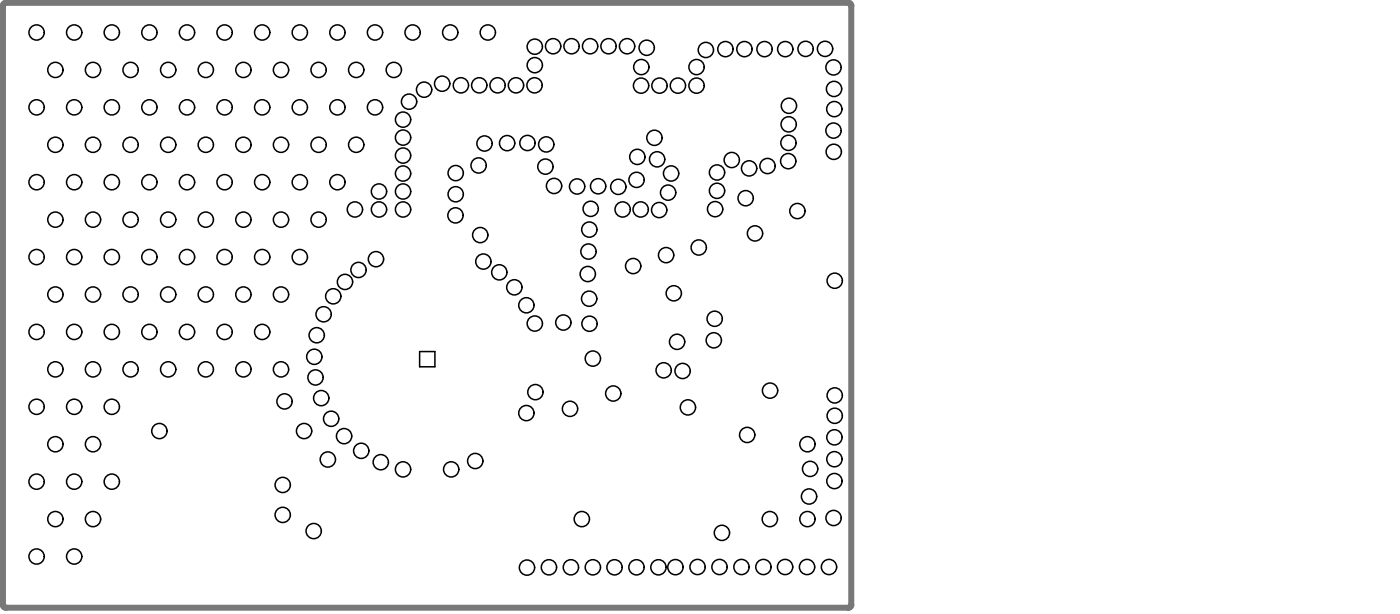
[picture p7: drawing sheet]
<svg xmlns="http://www.w3.org/2000/svg" width="77mm" height="34mm" viewBox="0 0 77 34" stroke-linecap="round" stroke-linejoin="round" font-family="sans-serif">
<g fill="none" stroke="#000" stroke-width=".08">
<path d="M23.2 19.4h.8v.8h-.8z"/>
<circle cx="2" cy="14.2" r=".42"/>
<circle cx="2" cy="18.3" r=".42"/>
<circle cx="2" cy="1.8" r=".42"/>
<circle cx="2" cy="5.9" r=".42"/>
<circle cx="2" cy="10.1" r=".42"/>
<circle cx="3.1" cy="12.1" r=".42"/>
<circle cx="3.1" cy="8" r=".42"/>
<circle cx="3.1" cy="16.2" r=".42"/>
<circle cx="3.1" cy="3.9" r=".42"/>
<circle cx="4.1" cy="14.2" r=".42"/>
<circle cx="4.1" cy="18.3" r=".42"/>
<circle cx="4.1" cy="1.8" r=".42"/>
<circle cx="4.1" cy="5.9" r=".42"/>
<circle cx="4.1" cy="10.1" r=".42"/>
<circle cx="5.1" cy="12.1" r=".42"/>
<circle cx="5.1" cy="8" r=".42"/>
<circle cx="5.1" cy="16.2" r=".42"/>
<circle cx="5.1" cy="3.9" r=".42"/>
<circle cx="6.2" cy="14.2" r=".42"/>
<circle cx="6.2" cy="1.8" r=".42"/>
<circle cx="6.2" cy="5.9" r=".42"/>
<circle cx="6.2" cy="18.3" r=".42"/>
<circle cx="6.2" cy="10.1" r=".42"/>
<circle cx="7.2" cy="12.1" r=".42"/>
<circle cx="7.2" cy="8" r=".42"/>
<circle cx="7.2" cy="16.2" r=".42"/>
<circle cx="7.2" cy="3.9" r=".42"/>
<circle cx="8.2" cy="14.2" r=".42"/>
<circle cx="8.2" cy="5.9" r=".42"/>
<circle cx="8.2" cy="1.8" r=".42"/>
<circle cx="8.2" cy="18.3" r=".42"/>
<circle cx="8.2" cy="10.1" r=".42"/>
<circle cx="9.3" cy="12.1" r=".42"/>
<circle cx="9.3" cy="8" r=".42"/>
<circle cx="9.3" cy="16.2" r=".42"/>
<circle cx="9.3" cy="3.9" r=".42"/>
<circle cx="10.3" cy="14.2" r=".42"/>
<circle cx="10.3" cy="5.9" r=".42"/>
<circle cx="10.3" cy="1.8" r=".42"/>
<circle cx="10.3" cy="18.3" r=".42"/>
<circle cx="10.3" cy="10.1" r=".42"/>
<circle cx="11.4" cy="12.1" r=".42"/>
<circle cx="11.4" cy="8" r=".42"/>
<circle cx="11.4" cy="16.2" r=".42"/>
<circle cx="11.4" cy="3.9" r=".42"/>
<circle cx="12.4" cy="14.2" r=".42"/>
<circle cx="12.4" cy="18.3" r=".42"/>
<circle cx="12.4" cy="5.9" r=".42"/>
<circle cx="12.4" cy="1.8" r=".42"/>
<circle cx="12.4" cy="10.1" r=".42"/>
<circle cx="13.4" cy="12.1" r=".42"/>
<circle cx="13.4" cy="8" r=".42"/>
<circle cx="13.4" cy="16.2" r=".42"/>
<circle cx="13.4" cy="3.9" r=".42"/>
<circle cx="14.5" cy="14.2" r=".42"/>
<circle cx="14.5" cy="18.3" r=".42"/>
<circle cx="14.5" cy="5.9" r=".42"/>
<circle cx="14.5" cy="1.8" r=".42"/>
<circle cx="14.5" cy="10.1" r=".42"/>
<circle cx="15.5" cy="12.1" r=".42"/>
<circle cx="15.5" cy="8" r=".42"/>
<circle cx="15.5" cy="16.2" r=".42"/>
<circle cx="15.5" cy="3.9" r=".42"/>
<circle cx="16.5" cy="14.2" r=".42"/>
<circle cx="16.5" cy="1.8" r=".42"/>
<circle cx="16.5" cy="5.9" r=".42"/>
<circle cx="16.5" cy="10.1" r=".42"/>
<circle cx="17.3" cy="19.7" r=".42"/>
<circle cx="17.5" cy="18.5" r=".42"/>
<circle cx="17.6" cy="12.1" r=".42"/>
<circle cx="17.6" cy="8" r=".42"/>
<circle cx="17.6" cy="3.9" r=".42"/>
<circle cx="17.9" cy="17.3" r=".42"/>
<circle cx="18.4" cy="16.3" r=".42"/>
<circle cx="18.6" cy="5.9" r=".42"/>
<circle cx="18.6" cy="1.8" r=".42"/>
<circle cx="18.6" cy="10.1" r=".42"/>
<circle cx="19" cy="15.6" r=".42"/>
<circle cx="19.6" cy="11.6" r=".42"/>
<circle cx="19.7" cy="8" r=".42"/>
<circle cx="19.7" cy="3.9" r=".42"/>
<circle cx="19.8" cy="14.9" r=".42"/>
<circle cx="20.7" cy="5.9" r=".42"/>
<circle cx="20.7" cy="1.8" r=".42"/>
<circle cx="20.7" cy="14.3" r=".42"/>
<circle cx="20.9" cy="10.6" r=".42"/>
<circle cx="20.9" cy="11.6" r=".42"/>
<circle cx="21.7" cy="3.9" r=".42"/>
<circle cx="22.2" cy="10.6" r=".42"/>
<circle cx="22.2" cy="8.6" r=".42"/>
<circle cx="22.2" cy="11.6" r=".42"/>
<circle cx="22.2" cy="9.6" r=".42"/>
<circle cx="22.2" cy="7.6" r=".42"/>
<circle cx="22.2" cy="6.6" r=".42"/>
<circle cx="22.6" cy="5.6" r=".42"/>
<circle cx="22.8" cy="1.8" r=".42"/>
<circle cx="23.4" cy="4.9" r=".42"/>
<circle cx="24.4" cy="4.6" r=".42"/>
<circle cx="24.8" cy="1.8" r=".42"/>
<circle cx="25.1" cy="11.9" r=".42"/>
<circle cx="25.1" cy="10.7" r=".42"/>
<circle cx="25.1" cy="9.5" r=".42"/>
<circle cx="25.4" cy="4.7" r=".42"/>
<circle cx="26.4" cy="9.1" r=".42"/>
<circle cx="26.4" cy="4.7" r=".42"/>
<circle cx="26.5" cy="13" r=".42"/>
<circle cx="26.7" cy="14.4" r=".42"/>
<circle cx="26.7" cy="7.9" r=".42"/>
<circle cx="26.9" cy="1.8" r=".42"/>
<circle cx="27.5" cy="4.7" r=".42"/>
<circle cx="27.6" cy="15" r=".42"/>
<circle cx="28" cy="7.9" r=".42"/>
<circle cx="28.4" cy="15.8" r=".42"/>
<circle cx="28.5" cy="4.7" r=".42"/>
<circle cx="29" cy="16.8" r=".42"/>
<circle cx="29.1" cy="7.9" r=".42"/>
<circle cx="29.5" cy="4.7" r=".42"/>
<circle cx="29.5" cy="3.6" r=".42"/>
<circle cx="29.5" cy="2.6" r=".42"/>
<circle cx="29.5" cy="17.8" r=".42"/>
<circle cx="30.1" cy="9.2" r=".42"/>
<circle cx="30.1" cy="8" r=".42"/>
<circle cx="30.5" cy="2.5" r=".42"/>
<circle cx="30.6" cy="10.3" r=".42"/>
<circle cx="31.1" cy="17.8" r=".42"/>
<circle cx="31.5" cy="2.5" r=".42"/>
<circle cx="31.8" cy="10.3" r=".42"/>
<circle cx="32.4" cy="15.1" r=".42"/>
<circle cx="32.5" cy="13.9" r=".42"/>
<circle cx="32.5" cy="16.5" r=".42"/>
<circle cx="32.5" cy="12.7" r=".42"/>
<circle cx="32.5" cy="17.9" r=".42"/>
<circle cx="32.6" cy="2.5" r=".42"/>
<circle cx="32.6" cy="11.5" r=".42"/>
<circle cx="32.7" cy="19.8" r=".42"/>
<circle cx="33" cy="10.3" r=".42"/>
<circle cx="33.6" cy="2.5" r=".42"/>
<circle cx="34.1" cy="10.3" r=".42"/>
<circle cx="34.4" cy="11.6" r=".42"/>
<circle cx="34.6" cy="2.5" r=".42"/>
<circle cx="34.9" cy="14.7" r=".42"/>
<circle cx="35.1" cy="9.9" r=".42"/>
<circle cx="35.2" cy="8.7" r=".42"/>
<circle cx="35.4" cy="11.6" r=".42"/>
<circle cx="35.4" cy="4.7" r=".42"/>
<circle cx="35.4" cy="3.7" r=".42"/>
<circle cx="35.7" cy="2.6" r=".42"/>
<circle cx="36.1" cy="7.6" r=".42"/>
<circle cx="36.3" cy="8.8" r=".42"/>
<circle cx="36.4" cy="11.6" r=".42"/>
<circle cx="36.4" cy="4.7" r=".42"/>
<circle cx="36.8" cy="14.1" r=".42"/>
<circle cx="36.9" cy="10.6" r=".42"/>
<circle cx="37" cy="9.6" r=".42"/>
<circle cx="37.2" cy="16.2" r=".42"/>
<circle cx="37.4" cy="18.9" r=".42"/>
<circle cx="37.4" cy="4.7" r=".42"/>
<circle cx="38.4" cy="3.7" r=".42"/>
<circle cx="38.4" cy="4.7" r=".42"/>
<circle cx="38.6" cy="13.7" r=".42"/>
<circle cx="39" cy="2.8" r=".42"/>
<circle cx="39.4" cy="18.8" r=".42"/>
<circle cx="39.4" cy="17.6" r=".42"/>
<circle cx="39.5" cy="11.5" r=".42"/>
<circle cx="39.6" cy="10.5" r=".42"/>
<circle cx="39.6" cy="9.5" r=".42"/>
<circle cx="40" cy="2.7" r=".42"/>
<circle cx="40.4" cy="8.8" r=".42"/>
<circle cx="41.1" cy="2.7" r=".42"/>
<circle cx="41.2" cy="10.9" r=".42"/>
<circle cx="41.3" cy="9.3" r=".42"/>
<circle cx="41.7" cy="12.9" r=".42"/>
<circle cx="42.2" cy="2.7" r=".42"/>
<circle cx="42.4" cy="9.2" r=".42"/>
<circle cx="43.3" cy="2.7" r=".42"/>
<circle cx="43.5" cy="8.9" r=".42"/>
<circle cx="43.5" cy="7.9" r=".42"/>
<circle cx="43.5" cy="6.9" r=".42"/>
<circle cx="43.5" cy="5.8" r=".42"/>
<circle cx="44" cy="11.6" r=".42"/>
<circle cx="44.5" cy="2.7" r=".42"/>
<circle cx="45.5" cy="2.7" r=".42"/>
<circle cx="46" cy="3.7" r=".42"/>
<circle cx="46" cy="7.2" r=".42"/>
<circle cx="46" cy="8.4" r=".42"/>
<circle cx="46" cy="4.9" r=".42"/>
<circle cx="46" cy="6" r=".42"/>
<circle cx="46.1" cy="15.5" r=".42"/>
<circle cx="2" cy="22.4" r=".42"/>
<circle cx="2" cy="26.6" r=".42"/>
<circle cx="2" cy="30.7" r=".42"/>
<circle cx="3.1" cy="28.6" r=".42"/>
<circle cx="3.1" cy="24.5" r=".42"/>
<circle cx="3.1" cy="20.4" r=".42"/>
<circle cx="4.1" cy="22.4" r=".42"/>
<circle cx="4.1" cy="26.6" r=".42"/>
<circle cx="4.1" cy="30.7" r=".42"/>
<circle cx="5.1" cy="28.6" r=".42"/>
<circle cx="5.1" cy="24.5" r=".42"/>
<circle cx="5.1" cy="20.4" r=".42"/>
<circle cx="6.2" cy="22.4" r=".42"/>
<circle cx="6.2" cy="26.6" r=".42"/>
<circle cx="7.2" cy="20.4" r=".42"/>
<circle cx="8.8" cy="23.8" r=".42"/>
<circle cx="9.3" cy="20.4" r=".42"/>
<circle cx="11.4" cy="20.4" r=".42"/>
<circle cx="13.4" cy="20.4" r=".42"/>
<circle cx="15.5" cy="20.4" r=".42"/>
<circle cx="15.6" cy="28.4" r=".42"/>
<circle cx="15.6" cy="26.7" r=".42"/>
<circle cx="15.7" cy="22.1" r=".42"/>
<circle cx="16.8" cy="23.8" r=".42"/>
<circle cx="17.3" cy="29.3" r=".42"/>
<circle cx="17.4" cy="20.8" r=".42"/>
<circle cx="17.7" cy="22" r=".42"/>
<circle cx="18.1" cy="25.3" r=".42"/>
<circle cx="18.3" cy="23.1" r=".42"/>
<circle cx="19" cy="24.1" r=".42"/>
<circle cx="19.9" cy="24.9" r=".42"/>
<circle cx="21" cy="25.5" r=".42"/>
<circle cx="22.2" cy="25.9" r=".42"/>
<circle cx="24.9" cy="25.9" r=".42"/>
<circle cx="26.2" cy="25.4" r=".42"/>
<circle cx="29" cy="22.8" r=".42"/>
<circle cx="29.1" cy="31.3" r=".42"/>
<circle cx="29.5" cy="21.6" r=".42"/>
<circle cx="30.3" cy="31.3" r=".42"/>
<circle cx="31.5" cy="22.6" r=".42"/>
<circle cx="31.5" cy="31.3" r=".42"/>
<circle cx="32.1" cy="28.6" r=".42"/>
<circle cx="32.7" cy="31.3" r=".42"/>
<circle cx="33.8" cy="21.7" r=".42"/>
<circle cx="33.9" cy="31.3" r=".42"/>
<circle cx="35.1" cy="31.3" r=".42"/>
<circle cx="36.3" cy="31.3" r=".42"/>
<circle cx="36.6" cy="20.4" r=".42"/>
<circle cx="37.3" cy="31.3" r=".42"/>
<circle cx="37.7" cy="20.5" r=".42"/>
<circle cx="38" cy="22.5" r=".42"/>
<circle cx="38.5" cy="31.3" r=".42"/>
<circle cx="39.7" cy="31.3" r=".42"/>
<circle cx="39.8" cy="29.4" r=".42"/>
<circle cx="40.9" cy="31.3" r=".42"/>
<circle cx="41.2" cy="24" r=".42"/>
<circle cx="42.1" cy="31.3" r=".42"/>
<circle cx="42.5" cy="28.6" r=".42"/>
<circle cx="42.5" cy="21.5" r=".42"/>
<circle cx="43.3" cy="31.3" r=".42"/>
<circle cx="44.5" cy="31.3" r=".42"/>
<circle cx="44.6" cy="28.6" r=".42"/>
<circle cx="44.6" cy="24.5" r=".42"/>
<circle cx="44.6" cy="27.4" r=".42"/>
<circle cx="44.7" cy="25.9" r=".42"/>
<circle cx="45.7" cy="31.3" r=".42"/>
<circle cx="46" cy="28.6" r=".42"/>
<circle cx="46" cy="25.3" r=".42"/>
<circle cx="46" cy="26.5" r=".42"/>
<circle cx="46" cy="24.1" r=".42"/>
<circle cx="46.1" cy="21.8" r=".42"/>
<circle cx="46.1" cy="22.9" r=".42"/>
</g>
<path d="M.2 .3v33.2h46.6M.3 .2l-.1 .1M.3 .2h46.6l.1 33.2M47 33.4l-.2 .1" fill="none" stroke="#787878" stroke-width=".33"/>
</svg>
